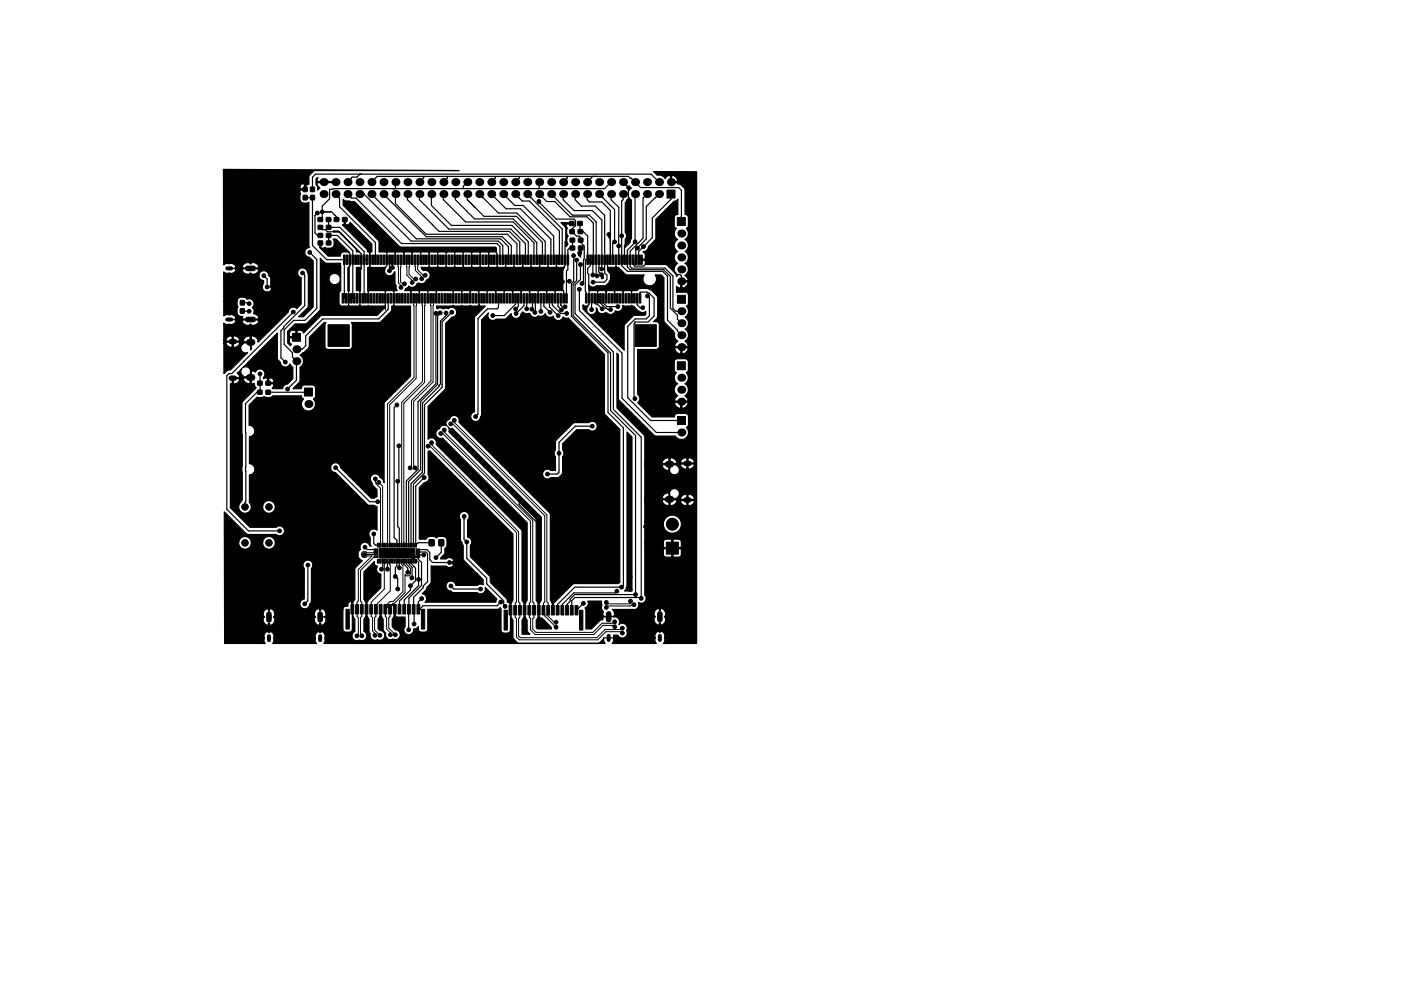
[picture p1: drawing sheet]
<svg xmlns="http://www.w3.org/2000/svg" width="297mm" height="210mm" viewBox="0 0 297 210" stroke-linecap="round" stroke-linejoin="round" font-family="sans-serif">
<g fill="#000" stroke="#000" stroke-width=".21">
<path d="M64.3 39.7h.8v.9h-.8zM65.8 39.7h.9l-.1 .9h-.8zM64.3 41.5h.8v.9h-.8zM65.8 41.5h.9l-.1 .9h-.8zM67.5 46.2h.8l.1 .8h-.9zM67.5 47.8h.9v.8l-.9 .1zM67.5 51.1h.9v.8l-.9 .1zM67.5 49.5h.9v.8l-.9 .1zM69.2 46.2h.9v.8h-.9zM69.2 47.8h.9v.8l-.9 .1zM69.2 51.1h.9v.8l-.9 .1zM69.2 49.5h.9v.8l-.9 .1z"/>
<path d="M70.9 46.2h.9v.8h-.9zM72.8 54.1h.4v2h-.4zM72.6 46.2h.9l.1 .8h-.9zM73.4 54.1h.4v2h-.4zM74 54.1h.4v2h-.4zM74.6 54.1h.4v2h-.4zM75.2 54.1h.4v2h-.4zM75.8 54.1h.4v2h-.4zM76.4 54.1h.4v2h-.4zM77 54.1h.4v2h-.4zM77.6 54.1h.4v2h-.4zM78.2 54.1h.4v2h-.4z"/>
<path d="M78.8 54.1h.4v2h-.4zM79.4 54.1h.4v2h-.4zM80 54.1h.4v2h-.4zM80.6 54.1h.4v2h-.4zM81.2 54.1h.4v2h-.4zM81.8 54.1h.4v2h-.4zM82.4 54.1h.4v2h-.4zM83 54.1h.4v2h-.4zM83.6 54.1h.4v2h-.4zM84.2 54.1h.4v2h-.4zM84.8 54.1h.4v2h-.4zM85.4 54.1h.4v2h-.4z"/>
<path d="M86 54.1h.4v2h-.4zM86.6 54.1h.4v2h-.4zM87.2 54.1h.4v2h-.4zM87.8 54.1h.4v2h-.4zM88.4 54.1h.4v2h-.4zM89 54.1h.4v2h-.4zM89.6 54.1h.4v2h-.4zM90.2 54.1h.4v2h-.4zM90.8 54.1h.4v2h-.4zM91.4 54.1h.4v2h-.4zM92 54.1h.4v2h-.4zM92.6 54.1h.4v2h-.4z"/>
<path d="M93.2 54.1h.4v2h-.4zM93.8 54.1h.4v2h-.4zM94.4 54.1h.4v2h-.4zM95 54.1h.4v2h-.4zM95.6 54.1h.4v2h-.4zM96.2 54.1h.4v2h-.4zM96.8 54.1h.4v2h-.4zM97.4 54.1h.4v2h-.4zM98 54.1h.4v2h-.4zM98.6 54.1h.4v2h-.4zM99.2 54.1h.4v2h-.4zM99.8 54.1h.4v2h-.4z"/>
<path d="M100.4 54.1h.4v2h-.4zM101 54.1h.4v2h-.4zM101.6 54.1h.4v2h-.4zM102.2 54.1h.4v2h-.4zM102.8 54.1h.4v2h-.4zM103.4 54.1h.4v2h-.4zM104 54.1h.4v2h-.4zM104.6 54.1h.4v2h-.4zM105.2 54.1h.4v2h-.4zM105.8 54.1h.4v2h-.4zM106.4 54.1h.4v2h-.4zM107 54.1h.4v2h-.4z"/>
<path d="M107.6 54.1h.4v2h-.4zM108.2 54.1h.4v2h-.4zM108.8 54.1h.4v2h-.4zM109.4 54.1h.4v2h-.4zM110 54.1h.4v2h-.4zM110.6 54.1h.4v2h-.4zM111.2 54.1h.4v2h-.4zM111.8 54.1h.4v2h-.4zM112.4 54.1h.4v2h-.4zM113 54.1h.4v2h-.4zM113.6 54.1h.4v2h-.4zM114.2 54.1h.4v2h-.4z"/>
<path d="M114.8 54.1h.4v2h-.4zM115.4 54.1h.4v2h-.4zM116 54.1h.4v2h-.4zM116.6 54.1h.4v2h-.4zM117.2 54.1h.4v2h-.4zM117.8 54.1h.4v2h-.4zM118.4 54.1h.4v2h-.4zM119 54.1h.4v2h-.4zM119.6 54.1h.4v2h-.4zM120.2 54.1h.4v2h-.4zM120.8 47h.9v.8h-.9zM120.8 48.7h.9l.1 .8-.9 .1z"/>
<path d="M120.9 50.5h.9v.8l-.9 .1zM120.9 52.2h.9v.8h-.9zM122.5 47h.9v.8h-.9zM122.6 48.7h.9v.8l-.9 .1zM122.7 50.5h.8l.1 .8-.9 .1zM122.7 52.2h.9v.8h-.9zM124.4 54.1h.4v2h-.4zM125 54.1h.4v2h-.4zM125.6 54.1h.4v2h-.4zM126.2 54.1h.4v2h-.4zM126.8 54.1h.4v2h-.4zM127.4 54.1h.4v2h-.4z"/>
<path d="M128 54.1h.4v2h-.4zM128.6 54.1h.4v2h-.4zM129.2 54.1h.4v2h-.4zM129.8 54.1h.4v2h-.4zM130.4 54.1h.4v2h-.4zM131 54.1h.4v2h-.4zM131.6 54.1h.4v2h-.4zM132.2 54.1h.4v2h-.4zM132.8 54.1h.4v2h-.4zM133.4 54.1h.4v2h-.4zM134 54.1h.4v2h-.4zM134.6 54.1h.4v2h-.4z"/>
<path d="M135.2 54.1h.4v2h-.4zM135.8 54.1h.4v2h-.4zM141.4 40.3h1.7v1.7h-1.7zM143.6 46.1h1.7v1.7h-1.7zM51 65.5h.8v.9h-.8zM51 63.8h.8v.9h-.8zM62 70.7h1.7v1.7h-1.7zM69.6 68.9h4.4v4.6h-4.4zM72.5 62.3h.4v2h-.4zM73.1 62.3h.4v2h-.4zM73.7 62.3h.4v2h-.4zM74.3 62.3h.4v2h-.4z"/>
<path d="M74.9 62.3h.4v2h-.4zM75.5 62.3h.4v2h-.4zM76.1 62.3h.4v2h-.4zM76.7 62.3h.4v2h-.4zM77.3 62.3h.4v2h-.4zM77.9 62.3h.4v2h-.4zM78.5 62.3h.4v2h-.4zM79.1 62.3h.4v2h-.4zM79.7 62.3h.4v2h-.4zM80.3 62.3h.4v2h-.4zM80.9 62.3h.4v2h-.4zM81.5 62.3h.4v2h-.4z"/>
<path d="M82.1 62.3h.4v2h-.4zM82.7 62.3h.4v2h-.4zM83.3 62.3h.4v2h-.4zM83.9 62.3h.4v2h-.4zM84.5 62.3h.4v2h-.4zM85.1 62.3h.4v2h-.4zM85.7 62.3h.4v2h-.4zM86.3 62.3h.4v2h-.4zM86.9 62.3h.4v2h-.4zM87.5 62.3h.4v2h-.4zM88.1 62.3h.4v2h-.4zM88.7 62.3h.4v2h-.4z"/>
<path d="M89.3 62.3h.4v2h-.4zM89.9 62.3h.4v2h-.4zM90.5 62.3h.4v2h-.4zM91.1 62.3h.4v2h-.4zM91.7 62.3h.4v2h-.4zM92.3 62.3h.4v2h-.4zM92.9 62.3h.4v2h-.4zM93.5 62.3h.4v2h-.4zM94.1 62.3h.4v2h-.4zM94.7 62.3h.4v2h-.4zM95.3 62.3h.4v2h-.4zM95.9 62.3h.4v2h-.4z"/>
<path d="M96.5 62.3h.4v2h-.4zM97.1 62.3h.4v2h-.4zM97.7 62.3h.4v2h-.4zM98.3 62.3h.4v2h-.4zM98.9 62.3h.4v2h-.4zM99.5 62.3h.4v2h-.4zM100.1 62.3h.4v2h-.4zM100.7 62.3h.4v2h-.4zM101.3 62.3h.4v2h-.4zM101.9 62.3h.4v2h-.4zM102.5 62.3h.4v2h-.4zM103.1 62.3h.4v2h-.4z"/>
<path d="M103.7 62.3h.4v2h-.4zM104.3 62.3h.4v2h-.4zM104.9 62.3h.4v2h-.4zM105.5 62.3h.4v2h-.4zM106.1 62.3h.4v2h-.4zM106.7 62.3h.4v2h-.4zM107.3 62.3h.4v2h-.4zM107.9 62.3h.4v2h-.4zM108.5 62.3h.4v2h-.4zM109.1 62.3h.4v2h-.4zM109.7 62.3h.4v2h-.4zM110.3 62.3h.4v2h-.4z"/>
<path d="M110.9 62.3h.4v2h-.4zM111.5 62.3h.4v2h-.4zM112.1 62.3h.4v2h-.4zM112.7 62.3h.4v2h-.4zM113.3 62.3h.4v2h-.4zM113.9 62.3h.4v2h-.4zM114.5 62.3h.4v2h-.4zM115.1 62.3h.4v2h-.4zM115.7 62.3h.4v2h-.4zM116.3 62.3h.4v2h-.4zM116.9 62.3h.4v2h-.4zM117.5 62.3h.4v2h-.4z"/>
<path d="M118.1 62.3h.4v2h-.4zM118.7 62.3h.4v2h-.4zM119.3 62.3h.4v2h-.4zM119.9 62.3h.4v2h-.4zM124.1 62.3h.4v2h-.4zM124.7 62.3h.4v2h-.4zM125.3 62.3h.4v2h-.4zM125.9 62.3h.4v2h-.4zM126.5 62.3h.4v2h-.4zM127.1 62.3h.4v2h-.4zM127.7 62.3h.4v2h-.4zM128.3 62.3h.4v2h-.4z"/>
<path d="M128.9 62.3h.4v2h-.4zM129.5 62.3h.4v2h-.4zM130.1 62.3h.4v2h-.4zM130.7 62.3h.4v2h-.4zM131.3 62.3h.4v2h-.4zM131.9 62.3h.4v2h-.4zM132.5 62.3h.4v2h-.4zM133.1 62.3h.4v2h-.4zM133.7 62.3h.4v2h-.4zM134.6 68.9h4.6v4.6h-4.6zM134.3 62.3h.4v2h-.4zM134.9 62.3h.4v2h-.4z"/>
<path d="M135.5 62.3h.4v2h-.4zM143.6 76.8h1.7v1.7h-1.7zM143.6 62.6h1.7v1.7h-1.7zM54.6 82.8h.9l.1 .8h-.9zM54.6 80.9h.9l.1 .8h-.9zM56.4 82.8h.9v.8h-.9zM56.4 80.9h.9v.8h-.9zM64.6 82.3h1.7v1.7h-1.7zM143.6 88.4h1.7v1.7h-1.7zM79.3 116.5h.8v.3h-.8zM79.3 117h.8v.3h-.8zM79.3 117.5h.8v.3h-.8z"/>
<path d="M79.3 118h.8v.3h-.8zM80 115.3h.3v.8h-.3zM80 118.7h.3v.8h-.3zM80.4 116.3h7.5v2.1h-7.5zM80.5 115.3h.3v.8h-.3zM80.5 118.7h.3v.8h-.3zM81 115.3h.3v.8h-.3zM81 118.7h.3v.8h-.3zM81.5 115.3h.3v.8h-.3zM81.5 118.7h.3v.8h-.3zM82 115.3h.3v.8h-.3zM82 118.7h.3v.8h-.3z"/>
<path d="M82.5 115.3h.3v.8h-.3zM82.5 118.7h.3v.8h-.3zM83 115.3h.3v.8h-.3zM83 118.7h.3v.8h-.3zM83.5 115.3h.3v.8h-.3zM83.5 118.7h.3v.8h-.3zM84 115.3h.3v.8h-.3zM84 118.7h.3v.8h-.3zM84.5 115.3h.3v.8h-.3zM84.5 118.7h.3v.8h-.3zM85 115.3h.3v.8h-.3zM85 118.7h.3v.8h-.3z"/>
<path d="M85.5 115.3h.3v.8h-.3zM85.5 118.7h.3v.8h-.3zM86 115.3h.3v.8h-.3zM86 118.7h.3v.8h-.3zM86.5 115.3h.3v.8h-.3zM86.5 118.7h.3v.8h-.3zM87 115.3h.3v.8h-.3zM87 118.7h.3v.8h-.3zM87.5 115.3h.3v.8h-.3zM87.5 118.7h.3v.8h-.3zM88 115.3h.3v.8h-.3zM88 118.7h.3v.8h-.3z"/>
<path d="M88.2 118h.8v.3h-.8zM88.2 117.5h.8v.3h-.8zM88.2 117h.8v.3h-.8zM88.2 116.5h.8v.3h-.8zM91 114.5h1v1.3h-1zM93.1 114.5h1l-.1 1.3h-1zM141.3 115h2.5v2.6h-2.5zM73.4 129.3h.6v4.2h-.6zM74.4 128.3h.6v2h-.6zM75.4 128.3h.6v2h-.6zM76.4 128.3h.6v2h-.6zM77.4 128.3h.6v2h-.6z"/>
<path d="M78.4 128.3h.6v2h-.6zM79.4 128.3h.6v2h-.6zM80.4 128.3h.6v2h-.6zM81.4 128.3h.6v2h-.6zM82.4 128.3h.6v2h-.6zM83.4 128.3h.6v2h-.6zM84.4 128.3h.6v2h-.6zM85.4 128.3h.6v2h-.6zM86.4 128.3h.6v2h-.6zM87.4 128.3h.6v2h-.6zM88.4 128.3h.6v2h-.6zM89.4 129.3h.7v4.2h-.7z"/>
<path d="M106.9 129.5h.7v4.2h-.7zM107.9 128.5h.6v2h-.6zM108.9 128.5h.6v2h-.6zM109.9 128.5h.6v2h-.6zM110.9 128.5h.6v2h-.6zM111.9 128.5h.6v2h-.6zM112.9 128.5h.6v2h-.6zM113.9 128.5h.6v2h-.6zM114.9 128.5h.6v2h-.6zM115.9 128.5h.6v2h-.6zM116.9 128.5h.6v2h-.6zM117.9 128.5h.6v2h-.6z"/>
<path d="M118.9 128.5h.6v2h-.6zM119.9 128.5h.6v2h-.6zM120.9 128.5h.6v2h-.6zM121.9 128.5h.6v2h-.6zM122.9 129.5h.7v4.2h-.7z"/>
<circle cx="64.9" cy="38.9" r=".4"/>
<circle cx="55.9" cy="58.5" r=".4"/>
<circle cx="64.1" cy="57.9" r=".4"/>
<circle cx="65.7" cy="53.5" r=".4"/>
<circle cx="67.3" cy="45.2" r=".4"/>
<circle cx="68.3" cy="45" r=".4"/>
<circle cx="82.6" cy="57.5" r=".4"/>
<circle cx="83.2" cy="56.8" r=".4"/>
<circle cx="87.4" cy="59.9" r=".4"/>
<circle cx="88.1" cy="59.2" r=".4"/>
<circle cx="89.4" cy="59.1" r=".4"/>
<circle cx="90.2" cy="58.4" r=".4"/>
<circle cx="114.3" cy="42.7" r=".4"/>
<circle cx="119.3" cy="59.8" r=".4"/>
<circle cx="120.7" cy="59.7" r=".4"/>
<circle cx="121.6" cy="54.2" r=".4"/>
<circle cx="122.3" cy="55.2" r=".4"/>
<circle cx="122.9" cy="53.6" r=".4"/>
<circle cx="123.1" cy="56.1" r=".4"/>
<circle cx="125.7" cy="58.3" r=".4"/>
<circle cx="125.7" cy="59.9" r=".4"/>
<circle cx="126.6" cy="58.5" r=".4"/>
<circle cx="127.5" cy="58.3" r=".4"/>
<circle cx="127.6" cy="57.1" r=".4"/>
<circle cx="129.1" cy="49.7" r=".4"/>
<circle cx="129.6" cy="59.8" r=".4"/>
<circle cx="130.3" cy="51.3" r=".4"/>
<circle cx="131.2" cy="52.2" r=".4"/>
<circle cx="131.8" cy="50" r=".4"/>
<circle cx="134.6" cy="51.3" r=".4"/>
<circle cx="135.1" cy="52.6" r=".4"/>
<circle cx="136.4" cy="52.3" r=".4"/>
<circle cx="52.8" cy="64.4" r=".4"/>
<circle cx="52.8" cy="66" r=".4"/>
<circle cx="55.1" cy="79.3" r=".4"/>
<circle cx="56.6" cy="60.9" r=".4"/>
<circle cx="57.6" cy="60.8" r=".4"/>
<circle cx="60.5" cy="76.8" r=".4"/>
<circle cx="62.2" cy="66.2" r=".4"/>
<circle cx="85" cy="61" r=".4"/>
<circle cx="85.7" cy="60.2" r=".4"/>
<circle cx="92.4" cy="66.5" r=".4"/>
<circle cx="93.3" cy="66.4" r=".4"/>
<circle cx="94.6" cy="66.4" r=".4"/>
<circle cx="95.8" cy="66.2" r=".4"/>
<circle cx="104.5" cy="66.9" r=".4"/>
<circle cx="109.3" cy="65.6" r=".4"/>
<circle cx="109.4" cy="66.5" r=".4"/>
<circle cx="111.7" cy="65.5" r=".4"/>
<circle cx="112.7" cy="65.6" r=".4"/>
<circle cx="113.4" cy="66.3" r=".4"/>
<circle cx="114.7" cy="66.1" r=".4"/>
<circle cx="116.6" cy="66.3" r=".4"/>
<circle cx="118.4" cy="67" r=".4"/>
<circle cx="119.1" cy="65.7" r=".4"/>
<circle cx="119.8" cy="65.1" r=".4"/>
<circle cx="120.2" cy="66.5" r=".4"/>
<circle cx="122.8" cy="61.4" r=".4"/>
<circle cx="123.4" cy="60.1" r=".4"/>
<circle cx="125.4" cy="65.7" r=".4"/>
<circle cx="127.7" cy="65.5" r=".4"/>
<circle cx="129.5" cy="65.7" r=".4"/>
<circle cx="131" cy="65" r=".4"/>
<circle cx="136.3" cy="65.3" r=".4"/>
<circle cx="137.3" cy="62.8" r=".4"/>
<circle cx="61" cy="82.5" r=".4"/>
<circle cx="71.1" cy="99.2" r=".4"/>
<circle cx="84.1" cy="85.9" r=".4"/>
<circle cx="84.6" cy="94.6" r=".4"/>
<circle cx="87" cy="99.3" r=".4"/>
<circle cx="88" cy="99.3" r=".4"/>
<circle cx="90.8" cy="94.7" r=".4"/>
<circle cx="91.5" cy="93.9" r=".4"/>
<circle cx="93.4" cy="92" r=".4"/>
<circle cx="94.2" cy="91.2" r=".4"/>
<circle cx="95.6" cy="89.9" r=".4"/>
<circle cx="96.3" cy="89.2" r=".4"/>
<circle cx="100.8" cy="88.4" r=".4"/>
<circle cx="112.1" cy="96.4" r=".4"/>
<circle cx="113.5" cy="90.7" r=".4"/>
<circle cx="118.5" cy="96.2" r=".4"/>
<circle cx="121.2" cy="96.7" r=".4"/>
<circle cx="125.6" cy="90.4" r=".4"/>
<circle cx="134.6" cy="84.6" r=".4"/>
<circle cx="51.9" cy="107.6" r=".7"/>
<circle cx="51.9" cy="115.2" r=".7"/>
<circle cx="57" cy="115.2" r=".7"/>
<circle cx="57" cy="107.6" r=".7"/>
<circle cx="59.3" cy="112.6" r=".4"/>
<circle cx="65.3" cy="119.9" r=".4"/>
<circle cx="77.3" cy="117.6" r=".4"/>
<circle cx="77.4" cy="116.1" r=".4"/>
<circle cx="79.2" cy="113.3" r=".4"/>
<circle cx="79.6" cy="101.6" r=".4"/>
<circle cx="80.1" cy="106.4" r=".4"/>
<circle cx="80.3" cy="102.3" r=".4"/>
<circle cx="84.3" cy="102.1" r=".4"/>
<circle cx="87.7" cy="118.2" r=".4"/>
<circle cx="89.8" cy="117.7" r=".4"/>
<circle cx="89.9" cy="101.3" r=".4"/>
<circle cx="92.4" cy="118.3" r=".4"/>
<circle cx="95.3" cy="119.3" r=".4"/>
<circle cx="96.2" cy="119.4" r=".4"/>
<circle cx="98.4" cy="109.6" r=".4"/>
<circle cx="99" cy="115" r=".4"/>
<circle cx="104.9" cy="119.1" r=".4"/>
<circle cx="116.1" cy="100.6" r=".4"/>
<circle cx="136.9" cy="111.7" r=".4"/>
<circle cx="142.5" cy="111.2" r="1.27"/>
<circle cx="64.6" cy="128.1" r=".4"/>
<circle cx="75.7" cy="134.9" r=".4"/>
<circle cx="76.7" cy="134.9" r=".4"/>
<circle cx="79.5" cy="134.8" r=".4"/>
<circle cx="80.5" cy="134.8" r=".4"/>
<circle cx="80.9" cy="120.8" r=".4"/>
<circle cx="82.1" cy="120.8" r=".4"/>
<circle cx="82.8" cy="134.7" r=".4"/>
<circle cx="83.8" cy="122.3" r=".4"/>
<circle cx="83.8" cy="134.7" r=".4"/>
<circle cx="84.3" cy="125" r=".4"/>
<circle cx="84.7" cy="120.5" r=".4"/>
<circle cx="86.5" cy="121.4" r=".4"/>
<circle cx="86.6" cy="133.6" r=".4"/>
<circle cx="87" cy="124.3" r=".4"/>
<circle cx="87.3" cy="122.6" r=".4"/>
<circle cx="87.8" cy="132.4" r=".4"/>
<circle cx="88.7" cy="122.9" r=".4"/>
<circle cx="89.4" cy="127" r=".4"/>
<circle cx="95.6" cy="124.3" r=".4"/>
<circle cx="101" cy="122" r=".4"/>
<circle cx="101.9" cy="125" r=".4"/>
<circle cx="106.2" cy="127.7" r=".4"/>
<circle cx="107.1" cy="128.6" r=".4"/>
<circle cx="117.9" cy="133.1" r=".4"/>
<circle cx="117.9" cy="132" r=".4"/>
<circle cx="123.7" cy="128" r=".4"/>
<circle cx="128.6" cy="128.9" r=".4"/>
<circle cx="128.6" cy="127.8" r=".4"/>
<circle cx="130.3" cy="131.9" r=".4"/>
<circle cx="130.3" cy="133" r=".4"/>
<circle cx="130.8" cy="125.4" r=".4"/>
<circle cx="131.8" cy="124.6" r=".4"/>
<circle cx="131.9" cy="133.3" r=".4"/>
<circle cx="131.9" cy="134.3" r=".4"/>
<circle cx="133.6" cy="125.1" r=".4"/>
<circle cx="133.6" cy="122.4" r=".4"/>
<circle cx="133.7" cy="127.6" r=".4"/>
<circle cx="134.4" cy="128.3" r=".4"/>
<circle cx="134.8" cy="126.1" r=".4"/>
<circle cx="135.9" cy="126.9" r=".4"/>
</g>
<g fill="#000">
<circle cx="68.6" cy="38.6" r=".85"/>
<circle cx="71.1" cy="38.6" r=".85"/>
<circle cx="73.7" cy="38.6" r=".85"/>
<circle cx="76.2" cy="38.6" r=".85"/>
<circle cx="78.8" cy="38.6" r=".85"/>
<circle cx="81.3" cy="38.6" r=".85"/>
<circle cx="83.8" cy="38.6" r=".85"/>
<circle cx="86.4" cy="38.6" r=".85"/>
<circle cx="88.9" cy="38.6" r=".85"/>
<circle cx="91.5" cy="38.6" r=".85"/>
<circle cx="94" cy="38.6" r=".85"/>
<circle cx="96.5" cy="38.6" r=".85"/>
<circle cx="99.1" cy="38.6" r=".85"/>
<circle cx="101.6" cy="38.6" r=".85"/>
<circle cx="104.2" cy="38.6" r=".85"/>
<circle cx="106.7" cy="38.6" r=".85"/>
<circle cx="109.2" cy="38.6" r=".85"/>
<circle cx="111.8" cy="38.6" r=".85"/>
<circle cx="114.3" cy="38.6" r=".85"/>
<circle cx="116.9" cy="38.6" r=".85"/>
<circle cx="119.4" cy="38.6" r=".85"/>
<circle cx="121.9" cy="38.6" r=".85"/>
<circle cx="124.5" cy="38.6" r=".85"/>
<circle cx="127" cy="38.6" r=".85"/>
<circle cx="129.6" cy="38.6" r=".85"/>
<circle cx="132.1" cy="38.6" r=".85"/>
<circle cx="134.6" cy="38.6" r=".85"/>
<circle cx="137.2" cy="38.6" r=".85"/>
<circle cx="139.7" cy="38.6" r=".85"/>
<circle cx="142.3" cy="38.6" r=".85"/>
<circle cx="68.6" cy="41.2" r=".85"/>
<circle cx="71.1" cy="41.2" r=".85"/>
<circle cx="73.7" cy="41.2" r=".85"/>
<circle cx="76.2" cy="41.2" r=".85"/>
<circle cx="78.8" cy="41.2" r=".85"/>
<circle cx="81.3" cy="41.2" r=".85"/>
<circle cx="83.8" cy="41.2" r=".85"/>
<circle cx="86.4" cy="41.2" r=".85"/>
<circle cx="88.9" cy="41.2" r=".85"/>
<circle cx="91.5" cy="41.2" r=".85"/>
<circle cx="94" cy="41.2" r=".85"/>
<circle cx="96.5" cy="41.2" r=".85"/>
<circle cx="99.1" cy="41.2" r=".85"/>
<circle cx="101.6" cy="41.2" r=".85"/>
<circle cx="104.2" cy="41.2" r=".85"/>
<circle cx="106.7" cy="41.2" r=".85"/>
<circle cx="109.2" cy="41.2" r=".85"/>
<circle cx="111.8" cy="41.2" r=".85"/>
<circle cx="114.3" cy="41.2" r=".85"/>
<circle cx="116.9" cy="41.2" r=".85"/>
<circle cx="119.4" cy="41.2" r=".85"/>
<circle cx="121.9" cy="41.2" r=".85"/>
<circle cx="124.5" cy="41.2" r=".85"/>
<circle cx="127" cy="41.2" r=".85"/>
<circle cx="129.6" cy="41.2" r=".85"/>
<circle cx="132.1" cy="41.2" r=".85"/>
<circle cx="134.6" cy="41.2" r=".85"/>
<circle cx="137.2" cy="41.2" r=".85"/>
<circle cx="139.7" cy="41.2" r=".85"/>
<circle cx="144.5" cy="54.6" r=".85"/>
<circle cx="144.5" cy="57.2" r=".85"/>
<circle cx="144.5" cy="52.1" r=".85"/>
<circle cx="144.5" cy="49.5" r=".85"/>
<circle cx="144.5" cy="59.7" r=".85"/>
<circle cx="62.9" cy="76.6" r=".85"/>
<circle cx="62.9" cy="74.1" r=".85"/>
<circle cx="144.5" cy="71.1" r=".85"/>
<circle cx="144.5" cy="66" r=".85"/>
<circle cx="144.5" cy="73.7" r=".85"/>
<circle cx="144.5" cy="68.6" r=".85"/>
<circle cx="65.4" cy="85.7" r=".85"/>
<circle cx="144.5" cy="80.1" r=".85"/>
<circle cx="144.5" cy="85.2" r=".85"/>
<circle cx="144.5" cy="82.7" r=".85"/>
<circle cx="144.5" cy="91.8" r=".85"/>
</g>
<path d="M52.5 56.9h1.2M49 72.5h.7M52.5 67.8h1.2M49 80.2h.7M145.4 98.3h.7M145.4 106.1h.7M57 130.3v1.2M67.9 130.3v1.2M129.1 130.2v1.2M139.9 130.2v1.2" fill="none" stroke="#000" stroke-width="1.2"/>
<path d="M48.2 56.9h.8M48.2 67.8h.8M57 135v.8M67.9 135v.8M129.1 134.9v.9M139.9 134.9v.9" fill="none" stroke="#000" stroke-width=".85"/>
<path d="M52.9 72.6h.5M52.9 80.1h.5M141.7 98.5h.5M141.7 105.9h.5" fill="none" stroke="#000" stroke-width="1.4"/>
<g fill="none" stroke="#000" stroke-width=".25">
<path d="M65 38.9l-.3 .2v1.1M74.5 37.7v.1M76.3 36.9l-.6 .7h-1l-1 1M78.8 38.6l1.2-1.2h53.2l.6 .4 2 2h8.1l.6 .6v6.6M83.8 38.6l.1 1.4M83.8 39.8l.1 .1M89.8 37.4v.3l-.9 .9M94.7 37.4l.2 .4-.9 .8M99.1 38.6l-.9 .9v.5M105.1 37.4l-.1 .4-.8 .8M110.1 37.4v.4l-.9 .8M114.3 38.6v1.2l-.2 .2"/>
<path d="M120.1 37.4l.2 .4-.9 .8M125.7 37.4l-1.2 1.2M129.6 38.6l-1.4 1.4h-57.5l-.8 .2v2l-1.6 1.5v2.5l-.4 .4M132.1 38.6l1.1 1.4v2.8M139.7 38.6l-1.7-1.7h-71.1l-.6 .7v2.6M48.6 56.9h4.5M55.9 58.5l.7 .7v1.7M64.1 57.9l.5 .5v6.4l-4.5 4.5v.3l-.5 .6v5.7l.9 .9M64.7 41.9h1.6v10.2l3 3h4.3M65.7 53.5l1.5 1.5v10.4l-2.6 2.6h-2.3l-2.1 2v3.1l1.8 1.7v1l.9 .8v4.1l-1.9 1.8M67.3 45.2l-.5 .5v3.7l.5 .5h.6M67.9 48.2l.5 .5h.6l.4 .5h2.6l4.6 4.6v3.3"/>
<path d="M68.3 45h2l1.1 1v.6M69.7 46.6v1.6h2.4l5.1 5.2v9.6M69.7 51.5v-1.6h1.9l3.2 3.3v9.8M71.1 41.2l.9 .8v1.9l7.6 7.6v3.6M73 55.1v8M73.7 41.2l.8 .8h1l9.6 9.7h20.3l.6 .6v2.8M73.8 53.4l.4 .4v2.5M74.2 56.3l.1 .1M74.2 56.3l-.3 .3M74.8 55.1h1.2M76.2 41.2h1l9.9 9.9h18.6l.9 1v3M76.6 56.3v.1"/>
<path d="M77.2 55.1h.6M77.4 55.1v-.2l.2 .2M78.4 53.8h.1M78.4 56.3l-.1 .1M78.4 52.9v4.4M78.8 41.2l9.5 9.5h17.8l1.7 1.6v2.8M81.3 41.2l9.1 9h16.1l1.9 1.9v3M82 52.5v3.8l-.5 .5M82.6 55.1v2.4M83.2 55.1v1.7M83.8 53.8h.1M83.8 52.4v2.7"/>
<path d="M83.8 41.2v2l6.6 6.5h17.2l2 2v3.4M85.6 52.6v2.5M86.4 41.2v1.2l5.4 5.3M87.4 52.8v2.3M88.9 41.2v1.2l6.2 6.2h13.2l3.1 3.1v3.4M89.1 49h.1M89.2 52.8v2.3M91 52.8v4.7M91.5 41.2v2.4l4.2 4.2h12.8l3.5 3.5v3.8M91.8 47.7v.1M91.8 47.8l1.3 1.3h14.9l2.2 2.2v3.8M92.8 54.1h.1"/>
<path d="M92.8 52.9v4.7M94 41.2v1.2l4.7 4.7h10.1l4.4 4.4v3.6M94.6 53.2v4.3M96.4 53v4.2M96.5 41.2v1.2l4.1 4h8.2l5 5v3.7M98.2 56.3l-.1 .1M98.2 53.3v3.6M98.2 40h.1M98.9 44.7h.1M99.1 41.2v1.2l3.5 3.5h6.9l5.5 5.5v3.7M100 53v4.2M101.6 41.2l4.1 4h3.9l6 6v3.9"/>
<path d="M101.8 53.1v4.2M102.5 42h.1M103.6 53.8h.1M103.6 53.2v4.5M104.2 41.2l3.1 3.1h3.1l6.4 6.4v4.4M105.2 53.6l.2 .2v3.7M106.7 41.2l2.4 2.4h1.8l6.5 6.5v5M107.2 55.1v2.5M109 55.1v2.2M109.2 41.2l1.5 1.4h1.5l6.4 6.4v6.1M110.1 42h.1M110.8 55.1v2.2"/>
<path d="M111.8 41.2l7.4 7.4v6.5M112.6 55.1v2.3M112.6 42h.1M114.3 42.7l3.6 3.8h3.8l.3 .3a1.66 1.66 0 0 1-.7 1.8v.5l1 1h.5l.3 .3v1l.8 .8v2.7l-.2 .2v4.7l-.3 .3M114.3 41.2l1.6 1.6h1.7l3.2 3.2h3.7l1.3 1.3-.1 11M114.4 55.1v2.2M116.2 55.1v2.4M116.9 41.2l4.4 4.4h3.6l1.5 1.5v11.2l.2 .2M118 55.1l-.1 2M119.4 41.2v1.2l2.3 2.3h3.9l2 2v10.4M120.1 49.9v1.1l-.3 .3v5l-.7 .7M121.4 50.9v.1"/>
<path d="M121.4 51v1.6h-.7l-.3 .4v4.2l-.3 .3v5.8M121.6 54.2v5.5l-.4 .5v6.9l7.7 7.8v12.6l3.3 3.3v33.4l-.4 .4h-9.9l-3.7 3.6v1.3M121.9 41.2v1.2l1.4 1.3h2.9l2 2v12.2l.5 .5v.9l-.6 .6h-2.4M122.3 55.2v4.4l-.8 .7v6.7l8 7.9v12.2l5.3 5.3v33.7h-13l-.9 1v.5l-.7 .6v1.3M122.5 42.9h.1M123 47.4v1.7h.7l.9 1v5l-.5 .1v6.6l.2 .2v1.3M123.1 56.1v3.2l-1.2 1.1v6.1l8.1 8.2v12.2l5.9 5.9v34.1l-.1-.1h-13.9l-.7 .6v2.1M123.1 52.6v1.4M123.1 53.4l-.2 .2M124.5 41.2v1.2l.5 .4h2.6l1.8 1.8v10.5M125.2 55.1v1.2l-.6 .7v.9l.2 .3v2.7M127 55.1l-.1 2.6 .6 .6"/>
<path d="M127 41.2l3.3 3.2v6.9l-.4 .4 .1 3.4M127.6 55.1h.1M127.9 42h.1M128.8 55.1v2.4M129.1 49.7v.6l.3 .3M129.1 50.1l.3 .3M129.6 41.2v1.2l1.6 1.6v11.1M130.6 55.1v2M132.1 41.2v1.2l-.3 .3v13.6l1.2 1.3h7.5l1 1v9.3l3 3.2M132.4 52v3.1M134.2 55.1h.2v1.2l.2 .2h1.9l1-1.1M134.6 41.2v10.3l-1.6 1.6v3.5l.6 .6h7.1l1.4 1.4v6.8l1.5 1.5v.8l.9 .9"/>
<path d="M137.2 41.2l-.9 .8v8.6l-2.7 2.7v3.3l.3 .3h7.1l1.7 1.7v6.8l.6 .6h1.2M139.7 41.2l-2.7 2.6v6.9l-2.2 2.2v2.2M142.3 41.2v1.1l-4 3.9v4.2l-2.9 2.9v1.8M142.3 57l1.3 1.2h.6l.3 .3v1.2M48.6 67.8h4.5M51.4 66h1.4M51.4 64.2h1.2l.2 .2M51.7 76.6v.1M55.1 79.3l.1 4.2M62.2 66.2l-13 13.1h-.6l-.5 .4v28.3l4.6 4.6h6.6M72.7 63.3l.3-.3 .3 .3zM73.9 60.7v4.6"/>
<path d="M74.8 63l-.3 .3h1.2M74.8 63l.3 .3M76.3 64.5v.1M76.3 60.6v4.8M76.3 65.3v.1M77.2 63l.3 .3h-.6zM78.1 61.3v2M78.1 62h.1M81.7 61.3v4.4M82.3 63.3v2.3l-2 2.1h-11.9l-3.6 3.6v2.1l-.7 .7h-1.2M83.5 60.9v5.1M87.1 61.7v1.6"/>
<path d="M88.9 61.6v1.7M90.7 61.5v1.8M92.4 66.5v14.9l-3.8 3.8v14.4l-2.4 2.5v13.6M92.5 62h.1M92.5 61.3v2M93.3 66.4l-.5 .6v14.6l-3.6 3.6v14.4l-2.6 2.6v13.5M94.6 66.4v.5l-1.2 1.2v13.3l-.3 .4v.2l-3.5 3.5v14.2l-.1 .6-2.4 2.3v13.1M95.8 66.2l-2.1 2.1v13.9l-3.7 3.7v14.5l-2.3 2.3v13M96.1 61.4v1.9M97.9 61.4v1.9M99.7 61.2v2.1M99.7 62h.1"/>
<path d="M101.5 61.5v3l.1 .2v.6M103.3 61.4v1.9M105.1 62h.1M105.1 61.5v1.8M105.7 63.3v1.9l-.3 .3h-2l-2.1 2.1v20.3l-.5 .5M106.9 61.5v1.8M108.7 61.6v1.7M109.3 63.3v1.2l-2.4 2.4h-2.4M109.9 63.3v1.7l-.6 .6M110.5 61.6v1.7M110.5 62h.1M111.1 63.3v1.5l-1.7 1.7"/>
<path d="M111.7 63.3v2.2M112.3 61.5v1.8M112.9 63.3v2.1l-.1 .2M113.5 63.3l-.1 3M114.1 61.5v1.8M114.7 63.3v2.8M115.3 63.3v1.6l1.3 1.4M115.9 61.5v1.8M116.5 63.3v1.8l1.9 1.9M117.1 63.3v1.4l1.8 1.8h1.2M117.7 62v1.3M118.3 63.3v1.7l.8 .7"/>
<path d="M118.9 63.3v1.5l.3 .3h.6M119.5 61.7v1.6M119.5 62h.1M122.8 61.4v4.5l9.1 9v9.6l7.3 7.3h5.3M124.8 60.7l.1 3.8-.5 .6M125.5 63.3l-.1 2.4M126.1 63.3v1l.2 .2h.4l1 1M126.7 61.7v1.6M127.3 63.3v1l1.1 1.1 .5 .3h.6M127.9 63.3v1l.8 .7h2.3M128.5 61.1v2.2M128.6 61.9l-.1 .1"/>
<path d="M130.3 62h.1M130.3 61.7v1.6M132.1 62h.1M132.1 61.5v1.8M133.9 61.7v1.6M134.5 63.3h.6v1.4l.6 .6h.6M135.7 63.3l.1-1.3h1.4l.4 .2 1.1 1v3.9l-1.3 1.2h-2.8l-.2 .4v15.7l.2 .2M137.3 62.8l.4 .4v3.8l-.7 .7h-2.3l-1.6 1.5v15.2l4.8 4.8h6.6M55.1 83.2h-.6l-2.5 2.4 .1 20.8-.2 .2v1M65.4 83.2h-8.5M71.1 99.2l7.3 7.2h1.7M84.1 85.9l-.5 .6v27.5l.5 .6v1.1h-.5"/>
<path d="M84.6 94.6v7.3l-.3 .2v9.7l.4 .3v3.6M93.9 89.5l16.2 16.1v1.5l4.1 4.1v18.3M125.6 90.4h-3.7l-3.4 3.4v6.4l-.4 .4h-2M65.3 119.9v7.6l-.7 .6M77.4 116.1l.5 .5h1.8M79.2 113.3v2l.4 .4h.6M79.7 117.6h-2.4M81.2 119.1v1.4l-.3 .3M82.1 119.1v1.7M84.1 119.1v1l-.3 .3v1.9l.5 .5v2.2M84.1 117.4h2.8l.8 .8M84.7 119.1v1.4"/>
<path d="M85.6 119.1v.6l.8 .8v.9M86.6 119.1a1.79 1.79 0 0 0 .8 1.3l-.1 2.2M87.1 119.1v.4l1 1v2.7l-1.1 1.1v.9l-2.3 2.3v1.8M88.1 119.1h.4l.2 .2v4.9l-3 3.1v2M88.6 117.1h1.7l.4 .4v5.9l-1 .9v.4l-2 2 .1 5.7M88.6 118.1v.4l.8 .8v4.9l-2.7 2.7v6.7M88.6 116.6h1.9l.6 .6v1.5l.6 .6h3.6M88.6 117.6l1.2 .1M89.9 101.3l-1.8 1.8v12.6l.6-.6h2.8M93.6 115.1v2.1l-1.2 1.1M96.2 119.4l2.6 2.6h2.2M98.4 109.6v4.8l.6 .6v3.4l4.2 4.3v1.2l3.6 3.6v.9l.3 .2"/>
<path d="M69.3 130.9h-1.4M84.7 120.5h.1M87.3 122.6h.1M89.4 127l-.7 .7v1.6h.4v-.2l.6-.6h15.7l.8-.8M95.6 124.3l.6 .7h5.7M108.3 128.2h-.1M108.3 127.3l-.1 2.2M111.2 126.6v2.9M111.2 128.2h.1M114.1 126.6l.1 1.6M117.2 127.2v2.3M123.7 128l-1.5 1.5"/>
<path d="M123.7 128h.1M127.9 135.3h2.4M127.9 135.3l.1 .1M130.6 130.8h-2.5h1M130.8 125.4l-.4 .4h-8.8l-2.4 2.4v1.3M133.6 122.4v2.7"/>
</g>
<g fill="none" stroke="#000" stroke-width=".21">
<path d="M84.4 55.1l.1 4.9 .5 .5v.5M85 55.1l-.1 4.7 .4 .4h.4M86.2 55.1l.1 3.3 1.1 1.1v.4M86.8 55.1l-.1 3.1 1 1h.4M88 55.1l.1 2.3 1.3 1.3v.4M88.6 55.1l-.1 2.1 1.2 1.2h.5M87.7 63.3l.1 16.8-5.6 5.6-.1 30M88.3 63.3l-.1 17-5.6 5.6 .1 29.8M89.5 63.3l.1 17.7-4.4 4.4-.1 30.3M90.1 63.3l-.1 17.8-4.4 4.4v30.2M91.3 63.3l.1 17.5-4.1 4.2v14l-.3 .3M91.9 63.3l-.1 17.7-4.1 4.2v13.8l.3 .3"/>
<path d="M90.8 94.7h.4l18.3 18.3v14.7l-.3 .3v3l.3 .2v3.9l.6 .6h16.6l1.7-1.7h3.2l.3 .3M91.5 93.9v.5l18.4 18.4v14.9l.3 .3v3l-.3 .2v3.8l.4 .3h16.2l1.8-1.7h3.3l.3-.3M93.4 92h.5l18.6 18.6v17.1l-.3 .3v3l.3 .2v2.5l1 .9h12.4l1.9-1.9h2.2l.3 .3M94.2 91.2v.5l18.7 18.7v17.3l.3 .3v3l-.3 .2v2.3l.7 .7h12.1l2-2h2.3l.3-.3M95.6 89.9h.4l19.5 19.5v18.3l-.3 .3v2.2l.3 .2v.3l2.4 2.4M96.3 89.2v.4l19.6 19.7v18.4l.3 .3v2.2l-.3 .3 1.6 1.5h.4M79.6 101.6a2.42 2.42 0 0 0 1.1 2l-.1 12.1M79.7 117.1l-.2 .2h-1.7l-.2-.3h-.6l-.3 .4v.5l.3 .3h.6l.3-.2h1l-2.9 2.8v6.7l-.3 .3v3l.3 .2v3.6l-.3 .3M79.7 118.1h-.4l-2.9 2.9v6.5l.3 .3v3l-.3 .2v3.6l.3 .3M80.3 102.3l.8 .9 .1 12.5M81.7 119.1v.3l-.2 .2v5.4l-2.8 2.8v3l.3 .2v2.9l.5 .5v.4M82.2 115l-.1 .1"/>
<path d="M82.6 115l.1 .1M82.7 119.1l-.2 .1v.4l.2 .3v5.5l-3 3M85.1 119.1v.6l.3 .3v5.5l-2 2.1h-.7l-.5 .5v.7l-.5 .5v1.5l.3 .2v2.5l.8 .8v.4M86.2 119.1v.6l.9 .9v1.3l-.4 .3h-.5l-.3-.3v3.8l-2.4 2.4h-.3v.3l-.5 .5v1.9l-.3 .2v2.3l1.4 1.4M79.7 128.4h.1M79.7 128.4v2.4l-.3 .2v2.7l1.2 1.1M128.7 132.2h.1M129.4 132.2h.1M133.7 127.6l-.2 .5h-4.7l-.3-.3M134.4 128.3h-.4l-.3 .3h-4.9l-.3 .3"/>
</g>
<g fill="#000" stroke="#000" stroke-width=".25">
<path d="M67.2 37.7h.3l-.3 .6 .1 .2h4v.3h-4l-.1 .2 .2 .5 .4 .4-.4 .4a1.06 1.06 0 0 0-.4-1.1v-1.3zM76.1 38.5h.3v.3h-.3zM81.2 38.5h.3l-.1 .3h-.2zM86.3 38.5h.2v.3h-.3zM91.3 38.5h.3v.3h-.3zM96.4 38.5h.3v.3h-.3zM47.4 35.9l49.9 .3h-30.4l-.5 .2-.9 .9v1.8l-.5-.1-.2 .2v1.1h-1.1l-.1 .2 .2 .6a1.25 1.25 0 0 0 0 1.7 1.25 1.25 0 0 0 1.7 .1v9.2l.1 .4h-.1a1.04 1.04 0 0 0-.9 1.1 1.04 1.04 0 0 0 1 1l.8 .8v9.7l-2.1 2.1h-1l1.9-1.8 .2-.6v-6.4l-.2-.7a1.05 1.05 0 0 0-1.8-.6 1.05 1.05 0 0 0 .5 1.8v5.6l-1 1a1.02 1.02 0 0 0-1.1-.3 1.02 1.02 0 0 0-.6 1l-6.4 6.3h-.2l.1-.2a1.35 1.35 0 0 0-1.4-1v2.7l-.2 .2-.1-1.4h-1.3l-.1 .2a1.04 1.04 0 0 0-.4 1.3 1.04 1.04 0 0 0 1.3 .5l-3.7 3.7h-.5l-.8 .8v-6.5h.4a1.24 1.24 0 0 0 1.3 .9v-1.1h.3v1.1h.3a.89 .89 0 0 0 .9-1.1h-2.7l-.1 .2h-.4v-.6h.4l.1 .1h1.2v-1h.3v1h2.1l.1 .2h1.3v-1.2a1.36 1.36 0 0 0-1.4 1h-.8v-.1a1.69 1.69 0 0 0-2.9 0h-.4v-3.6a1.19 1.19 0 0 0 1.2 .2 .96 .96 0 0 0 1.3-.7l-.2-.2a.8 .8 0 0 0-.1-1 .8 .8 0 0 0-1-.1l-.7-.1-.6 .3v-3.1h2.9v.9l.2 .3a1.2 1.2 0 0 0-.2 1.4 1.2 1.2 0 0 0 1.2 .6l-.2 .4 .1 .2h.4v.2h-.4l-.1 .2a1.37 1.37 0 0 0 1.7 .9v-.2h.2v.2h.6a.92 .92 0 0 0 1-1.1h-.4v-.2h.4l.1-.2a1.21 1.21 0 0 0-1.2-.9 1 1 0 0 0-.2-1.4 1.06 1.06 0 0 0 .2-1.4 1.06 1.06 0 0 0-1.4-.3 1.19 1.19 0 0 0-1.1-.5 1.19 1.19 0 0 0-.9 .9h-2.9v-5.6h7.5v.4a1 1 0 0 0 1 .8l-.1 .8a1.05 1.05 0 0 0 .2 1.4 1.05 1.05 0 0 0 1.4-.1 1.05 1.05 0 0 0 0-1.4v-1.3l-.4-.6a1.06 1.06 0 0 0-1.1-.9 1.06 1.06 0 0 0-1 .9h-7.5v-.6a1.19 1.19 0 0 0 1.3 .2 .96 .96 0 0 0 1.3-.7l-.2-.1v-.3l.2-.2h1.3l.1 .2h.4v.3h-.4l-.1 .2a1.32 1.32 0 0 0 1.7 .9v-.3h.2v.3h.6a.92 .92 0 0 0 1-1.1h-.4v-.3h.4l.1-.2a1.32 1.32 0 0 0-1.7-.9v.3h-.2v-.3h-.6a1.22 1.22 0 0 0-1.1 .9h-1.3l-.1-.3a1.23 1.23 0 0 0-1.4-.3 .89 .89 0 0 0-1.1 .2v-16.7h16.2l.1 .5h.9v-.8a.58 .58 0 0 0-.6-.2 .58 .58 0 0 0-.4 .5h-16.2zM101.5 38.5h.3v.3h-.3zM106.6 38.5h.3l-.1 .3h-.2zM111.7 38.5h.2v.3h-.3zM116.7 38.5h.3v.3h-.3zM121.8 38.5h.3v.3h-.3z"/>
<path d="M126.9 38.5h.3v.3h-.3zM132 38.5h.3l-.1 .3h-.2zM133.4 39.4l.5 .5-.5 .5-.5-.5zM137.1 38.5h.2v.3h-.3zM138.6 36.4h9.1v100.1h-7.1l.4-.6-.1-.7a.96 .96 0 0 0-.7-1.3l-.2 .2a.8 .8 0 0 0-1 .1 .8 .8 0 0 0-.1 1l-.1 .7 .4 .6h-9.4a1.19 1.19 0 0 0 .2-1.3l.1-.4h.9a1.04 1.04 0 0 0 1.4 .5 1.04 1.04 0 0 0 .5-1.5 1.04 1.04 0 0 0-.3-1.3 1.04 1.04 0 0 0-1.3 0 1.07 1.07 0 0 0-.1-1.2 1.07 1.07 0 0 0-1.2-.4v-.2h.3v-.6h8.4v.6h.2v.3h-.2a1.36 1.36 0 0 0 .9 1.6l.2-.1v-.3h.2v.3l.3 .1a1.37 1.37 0 0 0 .8-1.6h-.2v-.3h.2v-.6a.92 .92 0 0 0-1.1-.9v.3h-.2v-.3l-.2-.1a1.22 1.22 0 0 0-.9 1h-8.4l-.4-.8h4.1a1.03 1.03 0 0 0 1.2-.3 1.03 1.03 0 0 0 .1-1.2 1.04 1.04 0 0 0 1.4-.1 1.04 1.04 0 0 0 0-1.5v-9.6h3.9l.1 1.3 .4 .3h1.2l.1-.2v-1.6h.3v1.6l.1 .2h1.2l.5-.5v-1.1l-.2-.2-7.6 .2v-1.7h3.9v1.1l.2 .2h1.6v-1.7h.3v1.7h1.6l.2-.2v-1.1l-.3-.4a2.07 2.07 0 0 0-1.8 0l-.1-.1h-1.2l-.5 .5h-3.9v-4.1h3.9a1.95 1.95 0 0 0 2.3 2.3 1.95 1.95 0 0 0 1.3-3 1.95 1.95 0 0 0-3.3 0l-.3 .7h-3.9v-4.5h3.7a1.35 1.35 0 0 0 1.4 1v-1.2h.3v1.2l.8-.2 .6-.7h.8a1.21 1.21 0 0 0 1.3 .9v-1.1h.3v1.1h.3a.89 .89 0 0 0 .9-1.1h-2.7l-.1 .2h-.8l-.1-.3h-2.9l-.1 .2h-3.7v-.7h3.7l.1 .2h1.3v-1.1h.1l.2 1.1h2.2l.1 .2h1.2v-1.1h.3v1.1h1.2l.1-.2a1.69 1.69 0 0 0-2.9 0h-.9l.1-.2a1.05 1.05 0 0 0 0-1.8 1.05 1.05 0 0 0-1.6 .9l-.1-.1a1.36 1.36 0 0 0-1.4 1h-3.7v-6.8l3.7 .1a1.05 1.05 0 0 0 1.5 .8 1.05 1.05 0 0 0 1.6 .9 1.05 1.05 0 0 0 0-1.8l-.1-.2h.9a1.21 1.21 0 0 0 1.3 .9v-1h.3v1h.3a.89 .89 0 0 0 .9-1l-5 .1-.2 1.1h-.1v-1.1h-1.3l-.1 .2h-3.7v-.7h3.7l.1 .3h1.3v-1.3h.3v1.3h1.3l.1-.4h.8l.1 .2h1.2v-1.1h.3v1.1h1.2l.1-.2a1.69 1.69 0 0 0-2.9 0h-.8l-.2-.4a1.85 1.85 0 0 0-2.9 .5h-3.7v-5.6l-5.9-6v-11.6l.3 .3v9.3l.2 .5 7.6 7.5h4.3l.2 .3a1.51 1.51 0 0 0 2.2 0 1.51 1.51 0 0 0-.1-2.1l.3-.2 .2-.4-.1-2-.6-.4h-1.7a.66 .66 0 0 0-.6 .8h-4.8l-2.8-2.9h7.6l.6 .8 .5 .3 .2-.2v-1.1h.3v1.1a.99 .99 0 0 0 1.2-1.1h-2.7l-.1 .2h-7.6l-.2-.2a1.05 1.05 0 0 0 0-1.7v-3.6h7.7l.2 .6 .6 .7-.3 .2a1.48 1.48 0 0 0 .3 2.4l-.5 .5-.2 .4 .1 .2h2.7l.1-.2-.2-.4-.5-.5 .3-.2a1.48 1.48 0 0 0-.3-2.4 1.48 1.48 0 0 0 .3-2.3l.3-.2 .1-.4v-2l-.6-.4h-1.7a.65 .65 0 0 0-.6 .7v1.7l.1 .4 .3 .2-.3 .5-.2 .5h-7.7v-6l7.8-.1a1.12 1.12 0 0 0 1.3 1v-1.2h.3v1.2l.2 .1a1.08 1.08 0 0 0 1-1.3h-2.6l-.2 .2h-3.5l.3-.5v-4.6l-.4-.6h-.8l.6-.7 .3-.5v-3.9l-.3-.5-1.3-1.2-.7-.3h-1.4l-.3 .1-.4 .4h-1l-.2 .1-.4-.1h-1.2l-.2 .1-.4-.1h-1.2l-.2 .1-.4-.1h-1.2l-.2 .1-.4-.1h-1.2l-.2 .1-.4-.1h-1.3l-.1-.2v-1l.2 .3a1 1 0 0 0 1.3-.2h1.7l.6-.2 .7-.8v-1.5a1.58 1.58 0 0 1-.4-1.4h1.2l.4-.1 .6 .1 1.5 1.6h3.9a1.46 1.46 0 0 0 .2 2 1.46 1.46 0 0 0 1.9 0 1.46 1.46 0 0 0 .2-2h1.3l.6 .6v9l.2 .6 1.9 1.9 .1 .3 .1 1 .6 .7-.5 .5-.2 .4 .2 .2h2.6l.1-.2-.2-.4-.5-.5a1.46 1.46 0 0 0 0-2.6 1.46 1.46 0 0 0 0-2.5 1.48 1.48 0 0 0 .3-2.3l.3-.2 .2-.5v-1.7l-.2-.4-.5-.2h-1.9v-1.3l.7 .4 .2-.1v-1.2h.3v1.2a.99 .99 0 0 0 1.2-1.2h-1.5v-.2h1.5l.1-.3-.2-.4-.5-.5 .3-.2a1.48 1.48 0 0 0-.3-2.3 1.46 1.46 0 0 0 0-2.6 1.46 1.46 0 0 0 0-2.5 1.48 1.48 0 0 0 .3-2.3l.3-.2 .1-.5v-1.7l-.1-.4-.6-.2v-5.4l-.8-.8-.7-.3-.1-.2h-1.5v-1.5h.3v1.2h1.2l.1-.2a1.19 1.19 0 0 0-1.6-1l-.2-.1-.4 .2-.5 .5a1.39 1.39 0 0 0-1.6-.7zM67.8 48.1h.3v.3h-.3zM67.9 54.8l1.1 1 3.2 .1v5.8l-.3 .6v2a.88 .88 0 0 0 1.2 .6l.8-.1 .4 .1h1.8l.2-.1 .4 .1h1.2l.2-.1 .4 .1h3v.4l-1.5 1.6-11.9 .1-3.8 3.7-.2-.5-1-.1-.1 .1v1.5h-1.5l-.1 .1v.7l.4 .5-.2 .3-.6-.5v-2.2h.4v.7l.1 .1h1.2v-1.2l-.1-.1h-.7l-.5 .5h-.4v-.3l1.6-1.6h2.3l3-3v-6.7h1.9a1.21 1.21 0 0 0 1.4 1.4 1.21 1.21 0 0 0 .8-1.9 1.21 1.21 0 0 0-2.1 0l-.1 .5h-1.9zM72.8 42.3a1.45 1.45 0 0 0 1.3 .3l.4 .2h.7l9.6 9.6h20.3l.1 .2v.9h-1.2l-.4 .1-.2-.1h-1.2l-.4 .1-.2-.1h-1.2l-.4 .1-.2-.1h-1.2l-.4 .1-.2-.1h-1.2l-.4 .1-.2-.1h-1.2l-.4 .1-.2-.1h-1.2l-.4 .1-.2-.1h-1.2l-.4 .1-.2-.1h-1.2l-.4 .1-.2-.1h-1.2l-.4 .1-.2-.1h-1.2l-.4 .1-.2-.1h-1.2l-.4 .1-.2-.1h-1.2l-.4 .1-.2-.1h-1.4v-2l-.3-.6-7.3-7.3zM73 46.4h.2v1.1a.61 .61 0 0 0 1.1-.3l4.5 4.6v1.7l-.4 .1-.4-.1-.3-.7-5-5 .3-.3zM67.8 51.4h.3v1.1l.5 .2 .3-.2a1.26 1.26 0 0 0 1.7-.1 1.26 1.26 0 0 0 .1-1.7h.5l2.8 2.8h-.6a.87 .87 0 0 0-1.2 .8h-2.6l-1.8-1.8zM70.7 49h1.1l4.4 4.5h-.6l-.3-.8-3.2-3.3-.5-.2h-.9zM78 56.7l.4-.1 .4 .1h3a1.06 1.06 0 0 0 .2 1.7 1.06 1.06 0 0 0 1.6-.7h.1v2.3l.3 .6a.94 .94 0 0 0 .2 1.1l-.7 .1-.4-.1h-1.2l-.2 .1-.4-.1h-3.3z"/>
<path d="M89.3 56.7h1.3l.4-.1 .2 .1h1.2l.4-.1 .2 .1h1.2l.4-.1 .2 .1h1.2l.4-.1 .2 .1h1.2l.4-.1 .2 .1h1.2l.4-.1 .2 .1h1.2l.4-.1 .2 .1h1.2l.4-.1 .2 .1h1.2l.4-.1 .2 .1h1.2l.4-.1 .2 .1h1.2l.4-.1 .2 .1h1.2l.4-.1 .2 .1h1.2l.4-.1 .2 .1h1.2l.4-.1 .2 .1h1.2l.4-.1 .2 .1h1.2l.4-.1 .4 .1h1.2l-.3 .8v4.2h-1.2l-.4 .1-.2-.1h-1.2l-.4 .1-.2-.1h-1.2l-.4 .1-.2-.1h-1.2l-.4 .1-.2-.1h-1.2l-.4 .1-.2-.1h-1.2l-.4 .1-.2-.1h-1.2l-.4 .1-.2-.1h-1.2l-.4 .1-.2-.1h-1.2l-.4 .1-.2-.1h-1.2l-.4 .1-.2-.1h-1.2l-.4 .1-.2-.1h-1.2l-.4 .1-.2-.1h-1.2l-.4 .1-.4-.1h-2.8l-.4 .1-.2-.1h-1.2l-.4 .1-.2-.1h-1.2l-.4 .1-.2-.1h-1.2l-.4 .1-.2-.1h-1.1l.2-.5 .7-.5a1.02 1.02 0 0 0 1.7-.5l.4-.2a1.03 1.03 0 0 0 1.6-.6 1.04 1.04 0 0 0 .8-1.3 1.04 1.04 0 0 0-1.4-.7l-.5-.5zM118.9 47.2l2.4 .1-.1 .3-1-.1a.55 .55 0 0 0 .1 .9l-.1 .2a1.46 1.46 0 0 0 .3 1.5h-.1a1.48 1.48 0 0 0 0 1.7l-.4 .5-.1-4zM122.5 53.7l.5-.1 .1 .1v.9a.8 .8 0 0 1-.6-.9zM123 52.5l.1 .3-.1-.1zM127.6 58.4l.3 .3-.1 .4h-.3zM132.9 42.5l.5-.6 .5 .6v8.1l-.3 .8-1 1.1v-1.8a.98 .98 0 0 0 0-1.4v-6.3zM142.9 42.7l.5-.1 .3-.3v3.2h-.1a.65 .65 0 0 0-.6 .6v1.7l.1 .5 .3 .2a1.48 1.48 0 0 0 .3 2.3 1.46 1.46 0 0 0 0 2.5 1.46 1.46 0 0 0 0 2.6 1.46 1.46 0 0 0 0 2.5l-.3 .2-.2-.6-1.9-1.8-4.5-.1v-.7l-.1-.2h-.5v-.2h.5l.1-.2v-.8l-.5-.5 .2-.1a.98 .98 0 0 0 1-1l1.5-1.7 .1-4.1zM73.8 56.7h.2v5l-.1 .1-.1-.1zM75.6 56.7h.8v5l-.1 .1-.7-.1zM49.2 80.1h1.5l.1-.2-.5-.7 1-1a1.21 1.21 0 0 0 .4 1.7h1.3v-.6a1.04 1.04 0 0 0-.2-1.3 1.04 1.04 0 0 0-1.3 0l7.3-7.3v5.2l.7 1.1a1.04 1.04 0 0 0 .9 .9 1.04 1.04 0 0 0 1.1-.7l.6 .7v2.4l-1.2 1.2h-.1a1.01 1.01 0 0 0-.9 1h-2.1l-.1-.2a.57 .57 0 0 0 .2-.9h-1.2v-1.1h.3v.9h.9l.1-.2a.64 .64 0 0 0-.3-.7 .64 .64 0 0 0-.7 0l-.8-.1-.3 .2 .1-.5a1.05 1.05 0 0 0-.4-1.5 1.05 1.05 0 0 0-1.4 .5l-.9-.2v2.7l.6-.1 .1 .6 .3 .4-2.8 2.8-.2 .5 .1 20.5-.2 .3a1.36 1.36 0 0 0 .2 2.4 1.36 1.36 0 0 0 1.9-1.5h2.4v.5a1.36 1.36 0 0 0 2.1 .9 1.36 1.36 0 0 0 0-2.3 1.36 1.36 0 0 0-2.1 .9h-2.4l-.4-.7v-5.9h.2a1.2 1.2 0 0 0 .9-1.2 1.2 1.2 0 0 0-1.1-1.1v-5.8h.2a1.2 1.2 0 0 0 .9-1.3 1.2 1.2 0 0 0-1.2-1v-4.3l1.7-1.7a1.72 1.72 0 0 0 1.5-.2 1.48 1.48 0 0 0 1.8-.1h6.1l.2 .5 .2 .1a1.5 1.5 0 0 0 0 2.2 1.5 1.5 0 0 0 2.2 0 1.5 1.5 0 0 0 0-2.2l.2-.1 .2-.5-.1-1.9-.5-.4h-1.7a.67 .67 0 0 0-.7 .8h-1.8l1.5-1.5v-3.1a1.46 1.46 0 0 0 0-2.5l.5-.5 .5-.3 .9-.9 .1-2.1 3.1-3.2h.4l-.2 .5v4.6l.2 .5 .5 .1h4.4a.65 .65 0 0 0 .7-.6v-4.6l-.2-.5h6.1l2.2-2.2 .3-.6v-.7l.4-.1 .4 .1h3.1v14.9l-5.5 5.6-.1 17-.2-.6-.6-.5-.2-.3a1.05 1.05 0 0 0-1.5-.2 1.05 1.05 0 0 0-.1 1.5l.4 .9 .7 .7v1.5l-.5 .3h-.7l-6.5-6.5v-.2a1.05 1.05 0 0 0-1.2-.8 1.05 1.05 0 0 0-.9 1 1.05 1.05 0 0 0 1 1.1l6.7 6.7 .6 .2h1l.5 .3v5l-.1-.1a1.04 1.04 0 0 0-1.4 .2 1.04 1.04 0 0 0 .1 1.4v1.3l.2 .6h-.3a1.06 1.06 0 0 0-1.4-.8 1.06 1.06 0 0 0-.6 1.5 1.38 1.38 0 0 0 .4 2.4l-1.4 1.3-.2 .5v6.4l-.4 .6v.5v2.4l.4 .7v2.6h-.1a1.05 1.05 0 0 0-.3 1.5 1.05 1.05 0 0 0 1.4 .3 1.04 1.04 0 0 0 1.5-.4 1.04 1.04 0 0 0-.5-1.4v-2.6l.4-.7v-.4v-2.5l-.4-.6v-5.9l2.2-2.2a.73 .73 0 0 0 .7 1 1.03 1.03 0 0 0 .6 1.7v2.9l-2.5 2.5-.4 .6v2.5v.4l.4 .7v2.5l.2 .5a1.14 1.14 0 0 0 .4 1.1 1.14 1.14 0 0 0 1.2 .2 1.04 1.04 0 0 0 1.6-.6 1.04 1.04 0 0 0-1-1.3l-.4-.4v-2l.4-.7 .2-1.6v1.6l.4 .7 .1 2.3 .5 .6a1.03 1.03 0 0 0 .3 1.2 1.03 1.03 0 0 0 1.2 .1 1.04 1.04 0 0 0 1.5-.6 1.04 1.04 0 0 0-1-1.4l-.6-.6v-1.6l.4-.7v-1.6l.2 1.6 .2 .2h1.9v2l-.1 .1a1.05 1.05 0 0 0 .6 1.7 1.05 1.05 0 0 0 1.3-1.3 .98 .98 0 0 0 1-.5l.1 .8 .3 .4a1.33 1.33 0 0 0 1.5-.4l.1-4.4h14.7l.7-.4 .2 .4-.1 4.4 .4 .6a1.33 1.33 0 0 0 1.6-.4l-.1-5.9-.5-.3-.3-.8-3.3-3.3v-.9l-.3-.6-4-4v-2.4a1.03 1.03 0 0 0-.6-1.7l.1-3.7a1.05 1.05 0 0 0 0-1.5 1.05 1.05 0 0 0-1.5 0 1.05 1.05 0 0 0-.1 1.4v4.2l.6 1.3 .1 3 4.1 4.3 .1 1.1-.8-.2-.5 .3h-4.6a1.07 1.07 0 0 0-1.2-.9 1.07 1.07 0 0 0-.9 1.2 1.07 1.07 0 0 0 1.2 1l.5 .2h5a1.03 1.03 0 0 0 1.3 .1 1.03 1.03 0 0 0 .4-1.2l2.4 2.5-.2 .7h-15a1.03 1.03 0 0 0 .3-1.1 1.03 1.03 0 0 0-.9-.7l.8-.8 .2-.5 .9-1v-3.6h3.2a1.04 1.04 0 0 0 1.5 0 1.04 1.04 0 0 0 0-1.5 1.04 1.04 0 0 0-1.5 0h-1.2l.1-.3 .8-.8v-1.1l.4-.5a1.77 1.77 0 0 0-.5-2 1.66 1.66 0 0 0-1.7 .3 1.43 1.43 0 0 0-2.2 .2h-1.4v-11l1.1-1h.1a1.04 1.04 0 0 0 .6-1.8l.1-4.9 .3-.1 17.7 17.7v14.1l-.4 .6-.1 2.5 .1 .4 .4 .7v3.8l.8 .9 .5 .2h16.6l.5-.2 .8-.8v.4l.3 .6h-59.6l.2-.5v-.7a.96 .96 0 0 0-.7-1.3l-.2 .2a.8 .8 0 0 0-1 .1 .8 .8 0 0 0-.1 1l-.1 .7 .3 .5h-9.3a1.18 1.18 0 0 0 .2-1.2 .96 .96 0 0 0-.7-1.3l-.1 .2a.8 .8 0 0 0-1 .1 .8 .8 0 0 0-.2 1v.7l.2 .5h-8.6v-6.3h8.2v.6h.2v.2h-.2a1.36 1.36 0 0 0 .9 1.7l.2-.1v-.4h.3v.4l.2 .1a1.37 1.37 0 0 0 .9-1.7h-.3v-.2h.3v-.6h8.3v.6h.3v.2h-.3v.6a.92 .92 0 0 0 1.1 1v-.4h.3v.4l.2 .1a1.32 1.32 0 0 0 .9-1.7h-.2v-.2h.2l-.1-1.1-.5-.4h4.2v4.2l.4 .6a1.33 1.33 0 0 0 1.5-.4v-5.9l-.2-.2-.4 .1-.2 .4v.5h-.4a.65 .65 0 0 0-.7 .7h-4.2l-.3-.2-.2 .1v.4h-.3v-.4l-.1-.1a1.22 1.22 0 0 0-1 1.1h-8.3l-.5-.9-.5-.2-.1 .1v.4h-.3v-.4l-.2-.1a1.22 1.22 0 0 0-.9 1.1h-8.2v-2.3h16v.4a1.11 1.11 0 0 0 1.2 .9 1.11 1.11 0 0 0 1-1.1l.2-.6v-6.9l.2-.1a1.05 1.05 0 0 0-.3-1.4 1.05 1.05 0 0 0-1.4 .1 1.05 1.05 0 0 0 0 1.4v6.5l-.5 .2-.4 .6h-16v-13h3a1.36 1.36 0 0 0 1.3 1.6 1.36 1.36 0 0 0 1.4-1.6h2.4v.5a1.36 1.36 0 0 0 2.1 .9 1.36 1.36 0 0 0 0-2.3 1.36 1.36 0 0 0-2.1 .9h-2.4l-.2-.5a1.36 1.36 0 0 0-1.4-.6 1.36 1.36 0 0 0-1.1 1.1h-3v-6.3l4.8 4.8h6.2a1.04 1.04 0 0 0 1.4 0 1.04 1.04 0 0 0 0-1.5 1.04 1.04 0 0 0-1.4 0h-5.6l-4.1-4.2v-26.3h.3v-1h.3v1a1 1 0 0 0 1.3-1l.8 .1a1.37 1.37 0 0 0 1.4 .9v-1.2h-1.3l-.1 .2h-.8h-1.6zM92.6 64.9h3.1l.4-.1 .2 .1h1.2l.4-.1 .2 .1h1.2l.4-.1 .2 .1h1.2l.4-.1 .2 .1h1.2l-2.1 2.1-.2 .6v19.8l-.3 .1a1.07 1.07 0 0 0 .1 1.8 1.07 1.07 0 0 0 1.5-.9l.2-.5v-20l1.5-1.5-.2 .3a1.04 1.04 0 0 0 .6 1.2 1.04 1.04 0 0 0 1.2-.2h2l1.2-1.2v.2a1.04 1.04 0 0 0 1.1 .9 1.04 1.04 0 0 0 1-1l.4-.4 .6 .4 .6-.1 .3 .1 .1 .3a1.03 1.03 0 0 0 1.7 .1 1 1 0 0 0 1.4-.5 1.03 1.03 0 0 0 1.7 .5 1.09 1.09 0 0 0 1 1 1.09 1.09 0 0 0 1.1-.7 .94 .94 0 0 0 1.1 .2l7.7 7.7v12.6l3.2 3.3v32.5l-.3 .2-9.5 .1-4.2 4.1-.1 1.6-.2-1.6-.4-.6-.1-18.4-8.5-8.6h6.9v.4a1.04 1.04 0 0 0 1.8 .5l1.3 .1a1.55 1.55 0 0 0 1.2-1.3v-3.2l.1-.1a1 1 0 0 0-.1-1.3v-1.3l3-3h2.6l.1 .1a1.05 1.05 0 0 0 1.4-.2 1.05 1.05 0 0 0-.1-1.4 1.05 1.05 0 0 0-1.4 0l-3-.1-.5 .3-3.6 3.7v1.9l-.2 .1a1 1 0 0 0 .2 1.3v2.9h-1a1.04 1.04 0 0 0-1.8 .6h-6.9l-10.8-10.9a1.04 1.04 0 0 0-.7-1.3 1.04 1.04 0 0 0-1.3 .7 1.01 1.01 0 0 0-.7 1.4 1.01 1.01 0 0 0-1.4 .7 1.04 1.04 0 0 0-.8 1.3 1.04 1.04 0 0 0 1.4 .7l18 17.9v16.5l-.4 .6-.1 2.5 .1 .4 .4 .7v2.4l.6 .6h-1.7v-3l.4-.7 .1-2.4-.1-.5-.4-.6-.1-14.9-18.1-18.2a1.03 1.03 0 0 0-.4-1.3 1.03 1.03 0 0 0-1.3 .2v-7l3.6-3.7 .1-13.9 1.3-1.3h.2a1.05 1.05 0 0 0 .7-1.5 1.05 1.05 0 0 0-1.6-.3 1 1 0 0 0-1.1 .1 1.64 1.64 0 0 0-1.4-.2zM123.6 64.7l.3 .2h.8a1.06 1.06 0 0 0 .5 1.8 1.06 1.06 0 0 0 1.2-1.4l.2 .3a1.02 1.02 0 0 0 .7 .9 1.02 1.02 0 0 0 1.1-.2l.3 .1a1.02 1.02 0 0 0 1.8-.5 1.13 1.13 0 0 0 1.1 0 1.13 1.13 0 0 0 .5-1.1l.4 .1h1.2l.2-.1 .5 .1 .8 1a1.51 1.51 0 0 0 1.7 .2v.6l-.2 .2h-2.3l-2 2.1-.1 5.3-8.7-8.7z"/>
<path d="M95.2 90.9h.7l18.9 18.8v17.7l-.4 .6-.1 2.5 .1 .4 .1 .2h.4l2 2v.3h-3l-.2-.2v-1.6l.4-.7 .1-.4v-2l-.1-.5-.4-.6-.1-17.3-18.4-18.5zM132.9 91.7l1.1 1v32.7h-1.6l.3-.2 .2-1zM84 117.2h.3v.3h-.3zM124.6 127.5h2.9l.1 .8a1.02 1.02 0 0 0 .3 1.4l-.1 1h.3v.3h-.3v.5l-.7 .2-1.7 1.7h-1.2v-3.9l-.2-.5a1.01 1.01 0 0 0 .6-1.5z"/>
</g>
</svg>
